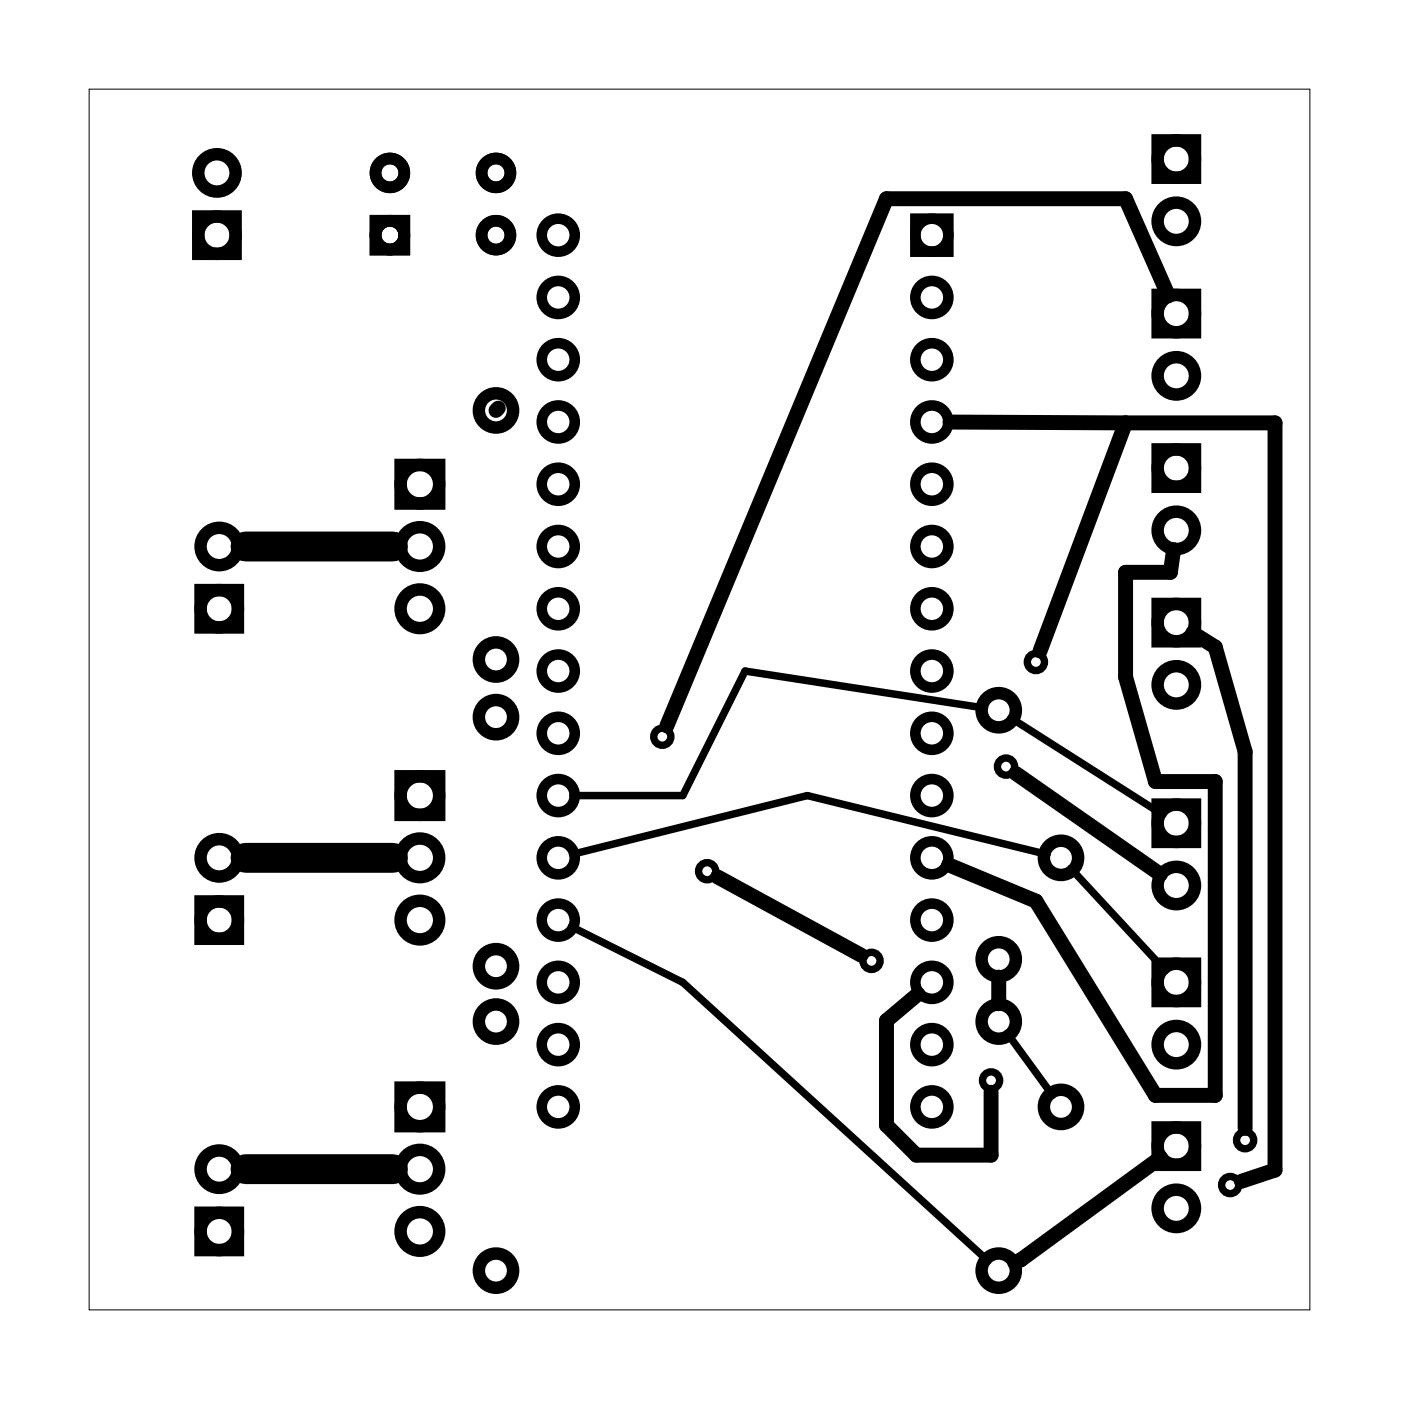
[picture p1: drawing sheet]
<svg xmlns="http://www.w3.org/2000/svg" width="57mm" height="57mm" viewBox="0 0 57 57" stroke-linecap="round" stroke-linejoin="round" font-family="sans-serif">
<path d="M3.6 3.6h49.8v49.8h-49.8z" fill="none" stroke="#000" stroke-width=".04"/>
<g fill="none" stroke="#000" stroke-width=".43">
<path d="M37.3 8.9h1.4v1.4h-1.4z"/>
<circle cx="22.8" cy="12.1" r=".67"/>
<circle cx="22.8" cy="14.7" r=".67"/>
<circle cx="22.8" cy="17.2" r=".67"/>
<circle cx="22.8" cy="19.8" r=".67"/>
<circle cx="22.8" cy="9.6" r=".67"/>
<circle cx="38" cy="14.7" r=".67"/>
<circle cx="38" cy="12.1" r=".67"/>
<circle cx="38" cy="19.8" r=".67"/>
<circle cx="38" cy="17.2" r=".67"/>
<circle cx="38" cy="9.6" r=".67"/>
<circle cx="22.8" cy="24.8" r=".67"/>
<circle cx="22.8" cy="22.3" r=".67"/>
<circle cx="22.8" cy="27.4" r=".67"/>
<circle cx="22.8" cy="29.9" r=".67"/>
<circle cx="22.8" cy="32.5" r=".67"/>
<circle cx="22.8" cy="35" r=".67"/>
<circle cx="22.8" cy="37.5" r=".67"/>
<circle cx="38" cy="22.3" r=".67"/>
<circle cx="38" cy="24.8" r=".67"/>
<circle cx="38" cy="27.4" r=".67"/>
<circle cx="38" cy="29.9" r=".67"/>
<circle cx="38" cy="37.5" r=".67"/>
<circle cx="38" cy="32.5" r=".67"/>
<circle cx="38" cy="35" r=".67"/>
<circle cx="22.8" cy="45.2" r=".67"/>
<circle cx="22.8" cy="42.6" r=".67"/>
<circle cx="22.8" cy="40.1" r=".67"/>
<circle cx="38" cy="40.1" r=".67"/>
<circle cx="38" cy="42.6" r=".67"/>
<circle cx="38" cy="45.2" r=".67"/>
</g>
<g fill="none" stroke="#000" stroke-width=".51">
<path d="M8.1 8.8h1.5v1.6h-1.5zM16.3 19h1.6v1.5h-1.6zM47.2 18.3h1.5v1.6h-1.5zM47.2 12h1.5v1.6h-1.5zM47.2 5.7h1.5v1.6h-1.5zM8.2 24.1h1.5v1.5h-1.5zM8.2 36.8h1.5v1.5h-1.5zM16.3 31.7h1.6v1.5h-1.6zM47.2 39.3h1.5v1.5h-1.5zM47.2 32.8h1.5v1.5h-1.5zM47.2 24.6h1.5v1.6h-1.5zM8.2 49.5h1.5v1.5h-1.5z"/>
<path d="M16.3 44.4h1.6v1.5h-1.6zM47.2 46h1.5v1.5h-1.5z"/>
<circle cx="8.8" cy="9.6" r=".76"/>
<circle cx="8.8" cy="7.1" r=".76"/>
<circle cx="17.1" cy="19.8" r=".79"/>
<circle cx="20.2" cy="16.7" r=".7"/>
<circle cx="48" cy="15.3" r=".76"/>
<circle cx="48" cy="19.1" r=".76"/>
<circle cx="48" cy="12.8" r=".76"/>
<circle cx="48" cy="6.5" r=".76"/>
<circle cx="48" cy="9" r=".76"/>
<circle cx="8.9" cy="22.3" r=".76"/>
<circle cx="8.9" cy="24.8" r=".76"/>
<circle cx="8.9" cy="35" r=".76"/>
<circle cx="8.9" cy="37.5" r=".76"/>
<circle cx="17.1" cy="24.8" r=".79"/>
<circle cx="17.1" cy="37.5" r=".79"/>
<circle cx="17.1" cy="22.3" r=".79"/>
<circle cx="17.1" cy="35" r=".79"/>
<circle cx="17.1" cy="32.5" r=".79"/>
<circle cx="20.2" cy="39.4" r=".7"/>
<circle cx="20.2" cy="26.9" r=".7"/>
<circle cx="20.2" cy="29.3" r=".7"/>
<circle cx="40.7" cy="39.1" r=".7"/>
<circle cx="40.7" cy="29" r=".7"/>
<circle cx="43.3" cy="35" r=".7"/>
<circle cx="48" cy="36.1" r=".76"/>
<circle cx="48" cy="25.4" r=".76"/>
<circle cx="48" cy="27.9" r=".76"/>
<circle cx="48" cy="21.6" r=".76"/>
<circle cx="48" cy="33.6" r=".76"/>
<circle cx="8.9" cy="50.2" r=".76"/>
<circle cx="8.9" cy="47.7" r=".76"/>
<circle cx="17.1" cy="50.2" r=".79"/>
<circle cx="17.1" cy="47.7" r=".79"/>
<circle cx="17.1" cy="45.2" r=".79"/>
<circle cx="20.2" cy="51.8" r=".7"/>
<circle cx="20.2" cy="41.7" r=".7"/>
<circle cx="40.7" cy="51.8" r=".7"/>
<circle cx="40.7" cy="41.7" r=".7"/>
<circle cx="43.3" cy="45.2" r=".7"/>
<circle cx="48" cy="46.8" r=".76"/>
<circle cx="48" cy="49.3" r=".76"/>
<circle cx="48" cy="40.1" r=".76"/>
<circle cx="48" cy="42.6" r=".76"/>
</g>
<g fill="none" stroke="#000" stroke-width=".48">
<circle cx="15.9" cy="7.1" r=".59"/>
<circle cx="15.9" cy="9.6" r=".59"/>
<circle cx="20.2" cy="7.1" r=".59"/>
<circle cx="20.2" cy="9.6" r=".59"/>
</g>
<g fill="#000">
<path d="M15.1 8.8v1.6h1.6v-1.6zM15.6 9.6a.35 .35 0 0 1 .7 0 .35 .35 0 0 1-.7 0z"/>
<path d="M15.1 8.8v1.6h1.6v-1.6zM15.6 9.6a.35 .35 0 0 1 .7 0 .35 .35 0 0 1-.7 0z"/>
</g>
<g fill="none" stroke="#000" stroke-width=".3">
<path d="M23.3 37.8l4.6 2.3 12.4 11.3M23.4 34.8l9.5-2.3 9.8 2.4M40.2 28.9l-9.8-1.5-2.5 5.1h-4.5M41.2 29.3l6.2 3.9M43.7 35.4l3.8 4.2M41.1 42.1l1.8 2.6"/>
<circle cx="27" cy="30.1" r=".35"/>
<circle cx="28.8" cy="35.5" r=".35"/>
<circle cx="35.6" cy="39.2" r=".35"/>
<circle cx="41" cy="31.3" r=".35"/>
<circle cx="42.3" cy="27" r=".35"/>
<circle cx="40.4" cy="44.1" r=".35"/>
<circle cx="50.2" cy="48.3" r=".35"/>
<circle cx="50.8" cy="46.5" r=".35"/>
</g>
<path d="M10 22.3h6M10 35h6M10 47.7h6" fill="none" stroke="#000" stroke-width="1.2"/>
<path d="M20.3 16.6l-.1 .1M38.8 17.2l7.1 .1M45.9 17.3h6.1v30.4l-1.4 .5M45.9 17.3l-3.5 9.3M47.7 12.1l-1.8-4h-9.7l-9 21.5M29.3 35.8l5.8 3.2M40.7 39.9v1M41.4 31.5l5.9 4.2M47.9 22.4l-.2 .9h-1.8v4.3l1.2 4.3h2.5v12.8h-2.5l-4.8-7.9-3.6-1.5M48.7 25.8l.9 .6 1.2 4.3v15.3M37.4 40.6l-1.2 1v4.3l1.2 1.2h3v-2.5M47.3 47.2l-5.9 4.3" fill="none" stroke="#000" stroke-width=".61"/>
</svg>
